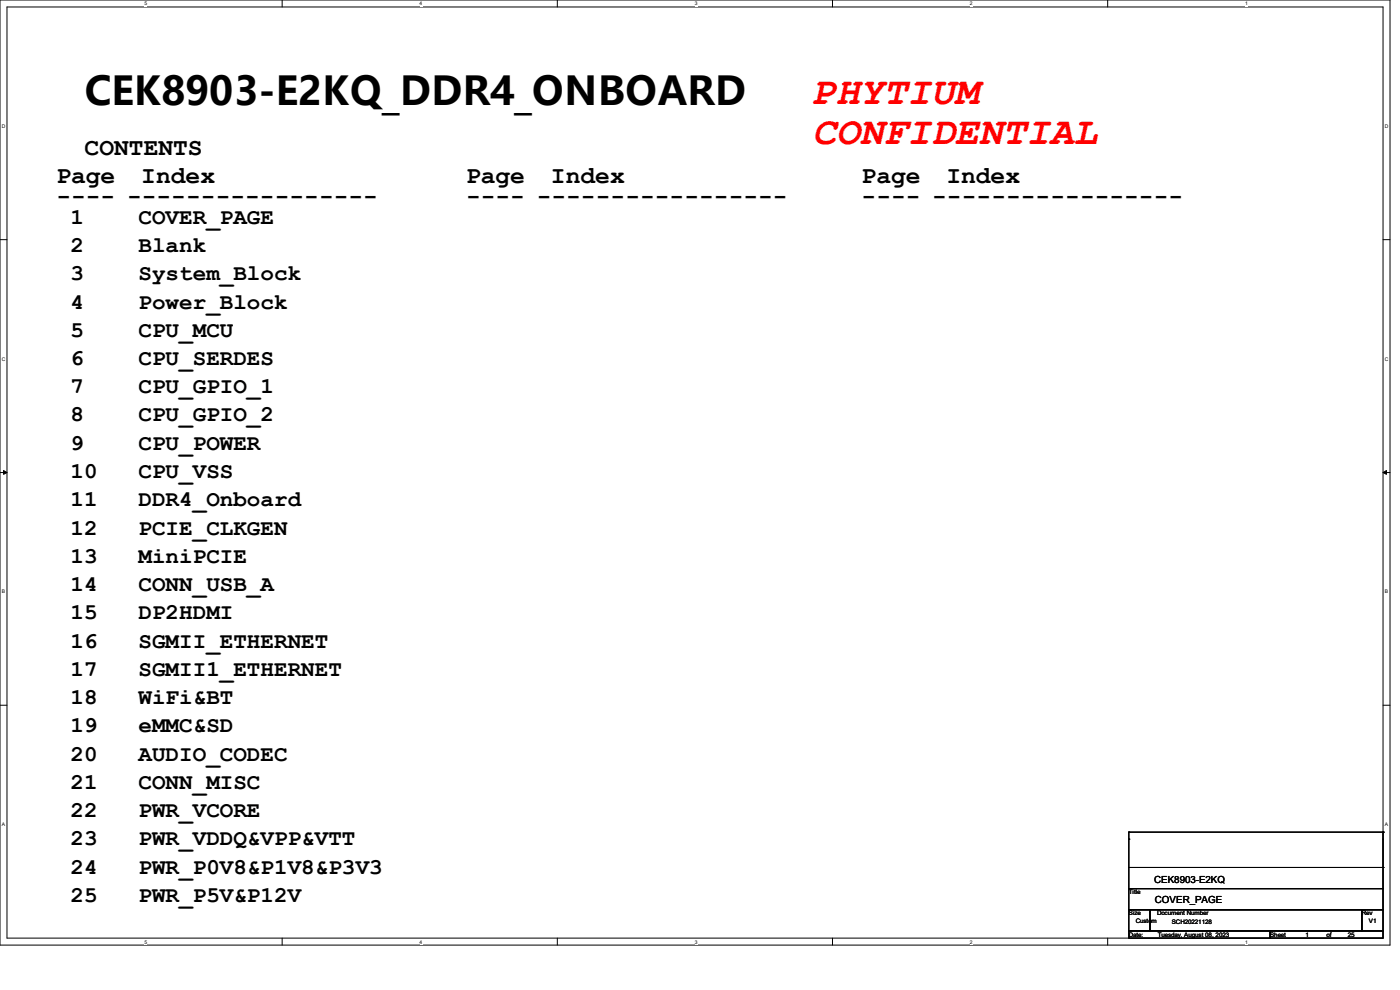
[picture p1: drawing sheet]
<svg xmlns="http://www.w3.org/2000/svg" width="297mm" height="210mm" viewBox="0 0 297 210" stroke-linecap="round" stroke-linejoin="round" font-family="sans-serif">
<defs><g id="words">
<text font-size="8.4" x="17.9" y="22.4">CEK8903-E2KQ_DDR4_ONBOARD</text>
<g font-size="8.4" fill="#f00">
<text x="172.3" y="22.1">PHYTIUM</text>
<text x="172.3" y="30.5">CONFIDENTIAL</text>
</g>
<g font-size="5.2">
<text x="17.9" y="32.8">CONTENTS</text>
<text x="12" y="38.8">Page</text>
<text x="30" y="38.8">Index</text>
<text x="98.9" y="38.8">Page</text>
<text x="116.9" y="38.8">Index</text>
<text x="182.8" y="38.8">Page</text>
<text x="200.8" y="38.8">Index</text>
<text x="12" y="43.3">---- -----------------</text>
<text x="98.9" y="43.3">---- -----------------</text>
<text x="182.8" y="43.3">---- -----------------</text>
</g>
<g font-size="4.8">
<text x="15" y="47.5">1</text>
<text x="29.4" y="47.5">COVER_PAGE</text>
<text x="15" y="53.5">2</text>
<text x="29.4" y="53.5">Blank</text>
<text x="15" y="59.4">3</text>
<text x="29.4" y="59.4">System_Block</text>
<text x="15" y="65.4">4</text>
<text x="29.4" y="65.4">Power_Block</text>
<text x="15" y="71.5">5</text>
<text x="29.4" y="71.5">CPU_MCU</text>
<text x="15" y="77.4">6</text>
<text x="29.4" y="77.4">CPU_SERDES</text>
<text x="15" y="83.4">7</text>
<text x="29.4" y="83.4">CPU_GPIO_1</text>
<text x="15" y="89.4">8</text>
<text x="29.4" y="89.4">CPU_GPIO_2</text>
<text x="15" y="95.4">9</text>
<text x="29.4" y="95.4">CPU_POWER</text>
<text x="15" y="101.4">10</text>
<text x="29.4" y="101.4">CPU_VSS</text>
<text x="15" y="107.4">11</text>
<text x="29.4" y="107.4">DDR4_Onboard</text>
<text x="15" y="113.4">12</text>
<text x="29.4" y="113.4">PCIE_CLKGEN</text>
<text x="15" y="119.4">13</text>
<text x="29.4" y="119.4">MiniPCIE</text>
<text x="15" y="125.4">14</text>
<text x="29.4" y="125.4">CONN_USB_A</text>
<text x="15" y="131.4">15</text>
<text x="29.4" y="131.4">DP2HDMI</text>
<text x="15" y="137.4">16</text>
<text x="29.4" y="137.4">SGMII_ETHERNET</text>
<text x="15" y="143.4">17</text>
<text x="29.4" y="143.4">SGMII1_ETHERNET</text>
<text x="15" y="149.4">18</text>
<text x="29.4" y="149.4">WiFi&amp;BT</text>
<text x="15" y="155.4">19</text>
<text x="29.4" y="155.4">eMMC&amp;SD</text>
<text x="15" y="161.4">20</text>
<text x="29.4" y="161.4">AUDIO_CODEC</text>
<text x="15" y="167.3">21</text>
<text x="29.4" y="167.3">CONN_MISC</text>
<text x="15" y="173.4">22</text>
<text x="29.4" y="173.4">PWR_VCORE</text>
<text x="15" y="179.3">23</text>
<text x="29.4" y="179.3">PWR_VDDQ&amp;VPP&amp;VTT</text>
<text x="15" y="185.3">24</text>
<text x="29.4" y="185.3">PWR_P0V8&amp;P1V8&amp;P3V3</text>
<text x="15" y="191.3">25</text>
<text x="29.4" y="191.3">PWR_P5V&amp;P12V</text>
</g>
<g font-size="2.1">
<text x="244.9" y="187.4">CEK8903-E2KQ</text>
<text x="245" y="191.5">COVER_PAGE</text>
</g>
<g font-size="1.3">
<text x="239.5" y="189.7">Title</text>
<text x="239.5" y="194.2">Size</text>
<text x="241" y="195.7">Custom</text>
<text x="245.5" y="194.2">Document Number</text>
<text x="248.6" y="196">SCH20221128</text>
<text x="288.9" y="194.2">Rev</text>
<text x="290.4" y="195.7">V1</text>
<text x="239.5" y="198.7">Date:</text>
<text x="245.6" y="198.7">Tuesday, August 08, 2023</text>
<text x="269.5" y="198.7">Sheet</text>
<text x="276.9" y="198.7">1</text>
<text x="281.4" y="198.7">of</text>
<text x="285.9" y="198.7">25</text>
</g>
<g font-size="1.1">
<text x="30.6" y="1.1">5</text>
<text x="89" y="1.1">4</text>
<text x="147.4" y="1.1">3</text>
<text x="205.8" y="1.1">2</text>
<text x="264.2" y="1.1">1</text>
<text x=".4" y="27.1">D</text>
<text x="293.8" y="27.1">D</text>
<text x=".4" y="76.5">C</text>
<text x="293.8" y="76.5">C</text>
<text x=".4" y="125.9">B</text>
<text x="293.8" y="125.9">B</text>
<text x=".4" y="175.3">A</text>
<text x="293.8" y="175.3">A</text>
<text x="30.6" y="200.2">5</text>
<text x="89" y="200.2">4</text>
<text x="147.4" y="200.2">3</text>
<text x="205.8" y="200.2">2</text>
<text x="264.2" y="200.2">1</text>
</g>
</g></defs>
<path d="M0 0h294.9v200.5h-294.9zM1.5 1.5h291.9v197.5h-291.9z" fill="none" stroke="#000" stroke-width=".21"/>
<g fill="#fff">
<path d="M30.6 .2h.6v1.2h-.6z"/>
<path d="M30.6 199.2h.6v1.2h-.6z"/>
</g>
<path d="M59.9 0v1.5M59.9 199v1.5" fill="none" stroke="#000" stroke-width=".21"/>
<g fill="#fff">
<path d="M89 .2h.6v1.2h-.6z"/>
<path d="M89 199.2h.6v1.2h-.6z"/>
</g>
<path d="M118.2 0v1.5M118.2 199v1.5" fill="none" stroke="#000" stroke-width=".21"/>
<g fill="#fff">
<path d="M147.4 .2h.6v1.2h-.6z"/>
<path d="M147.4 199.2h.6v1.2h-.6z"/>
</g>
<path d="M176.6 0v1.5M176.6 199v1.5" fill="none" stroke="#000" stroke-width=".21"/>
<g fill="#fff">
<path d="M205.8 .2h.6v1.2h-.6z"/>
<path d="M205.8 199.2h.6v1.2h-.6z"/>
</g>
<path d="M235 0v1.5M235 199v1.5" fill="none" stroke="#000" stroke-width=".21"/>
<g fill="#fff">
<path d="M264.2 .2h.6v1.2h-.6z"/>
<path d="M264.2 199.2h.6v1.2h-.6z"/>
<path d="M.4 26.2h.7v1.1h-.7z"/>
<path d="M293.8 26.2h.8v1.1h-.8z"/>
<path d="M.4 75.5h.7v1.2h-.7z"/>
<path d="M293.8 75.5h.8v1.2h-.8z"/>
</g>
<path d="M0 50.8h1.5M293.4 50.8h1.5" fill="none" stroke="#000" stroke-width=".21"/>
<g fill="#fff">
<path d="M.4 124.9h.7v1.2h-.7z"/>
<path d="M293.8 124.9h.7v1.2h-.7z"/>
</g>
<path d="M0 100.2h1.5M293.4 100.2h1.5" fill="none" stroke="#000" stroke-width=".21"/>
<path d="M.8 99.8l.7 .4-.7 .4zM293.4 100.2l.7-.4v.8z" fill="#000" stroke="#000" stroke-width=".21"/>
<g fill="#fff">
<path d="M.4 174.3h.7v1.2h-.7z"/>
<path d="M293.8 174.3h.7v1.2h-.7z"/>
</g>
<g fill="none" stroke="#000" stroke-width=".21">
<path d="M0 149.6h1.5M293.4 149.6h1.5M239.5 178h.1M239.5 176.5h.1M239.5 176.5v7.5M239.5 176.5h53.9M293.4 176.5h.1M293.4 176.5v7.5M239.5 184h53.9v4.5h-53.9zM239.5 188.5h53.9v4.5h-53.9zM239.5 193h4.5v4.5h-4.5zM239.5 197.5h30v1.5h-30z"/>
<path d="M244 193h44.9v4.5h-44.9zM269.5 197.5h23.9v1.5h-23.9zM288.9 193h4.5v4.5h-4.5zM293.4 184h.1"/>
</g>
<use href="#words"/>
</svg>
